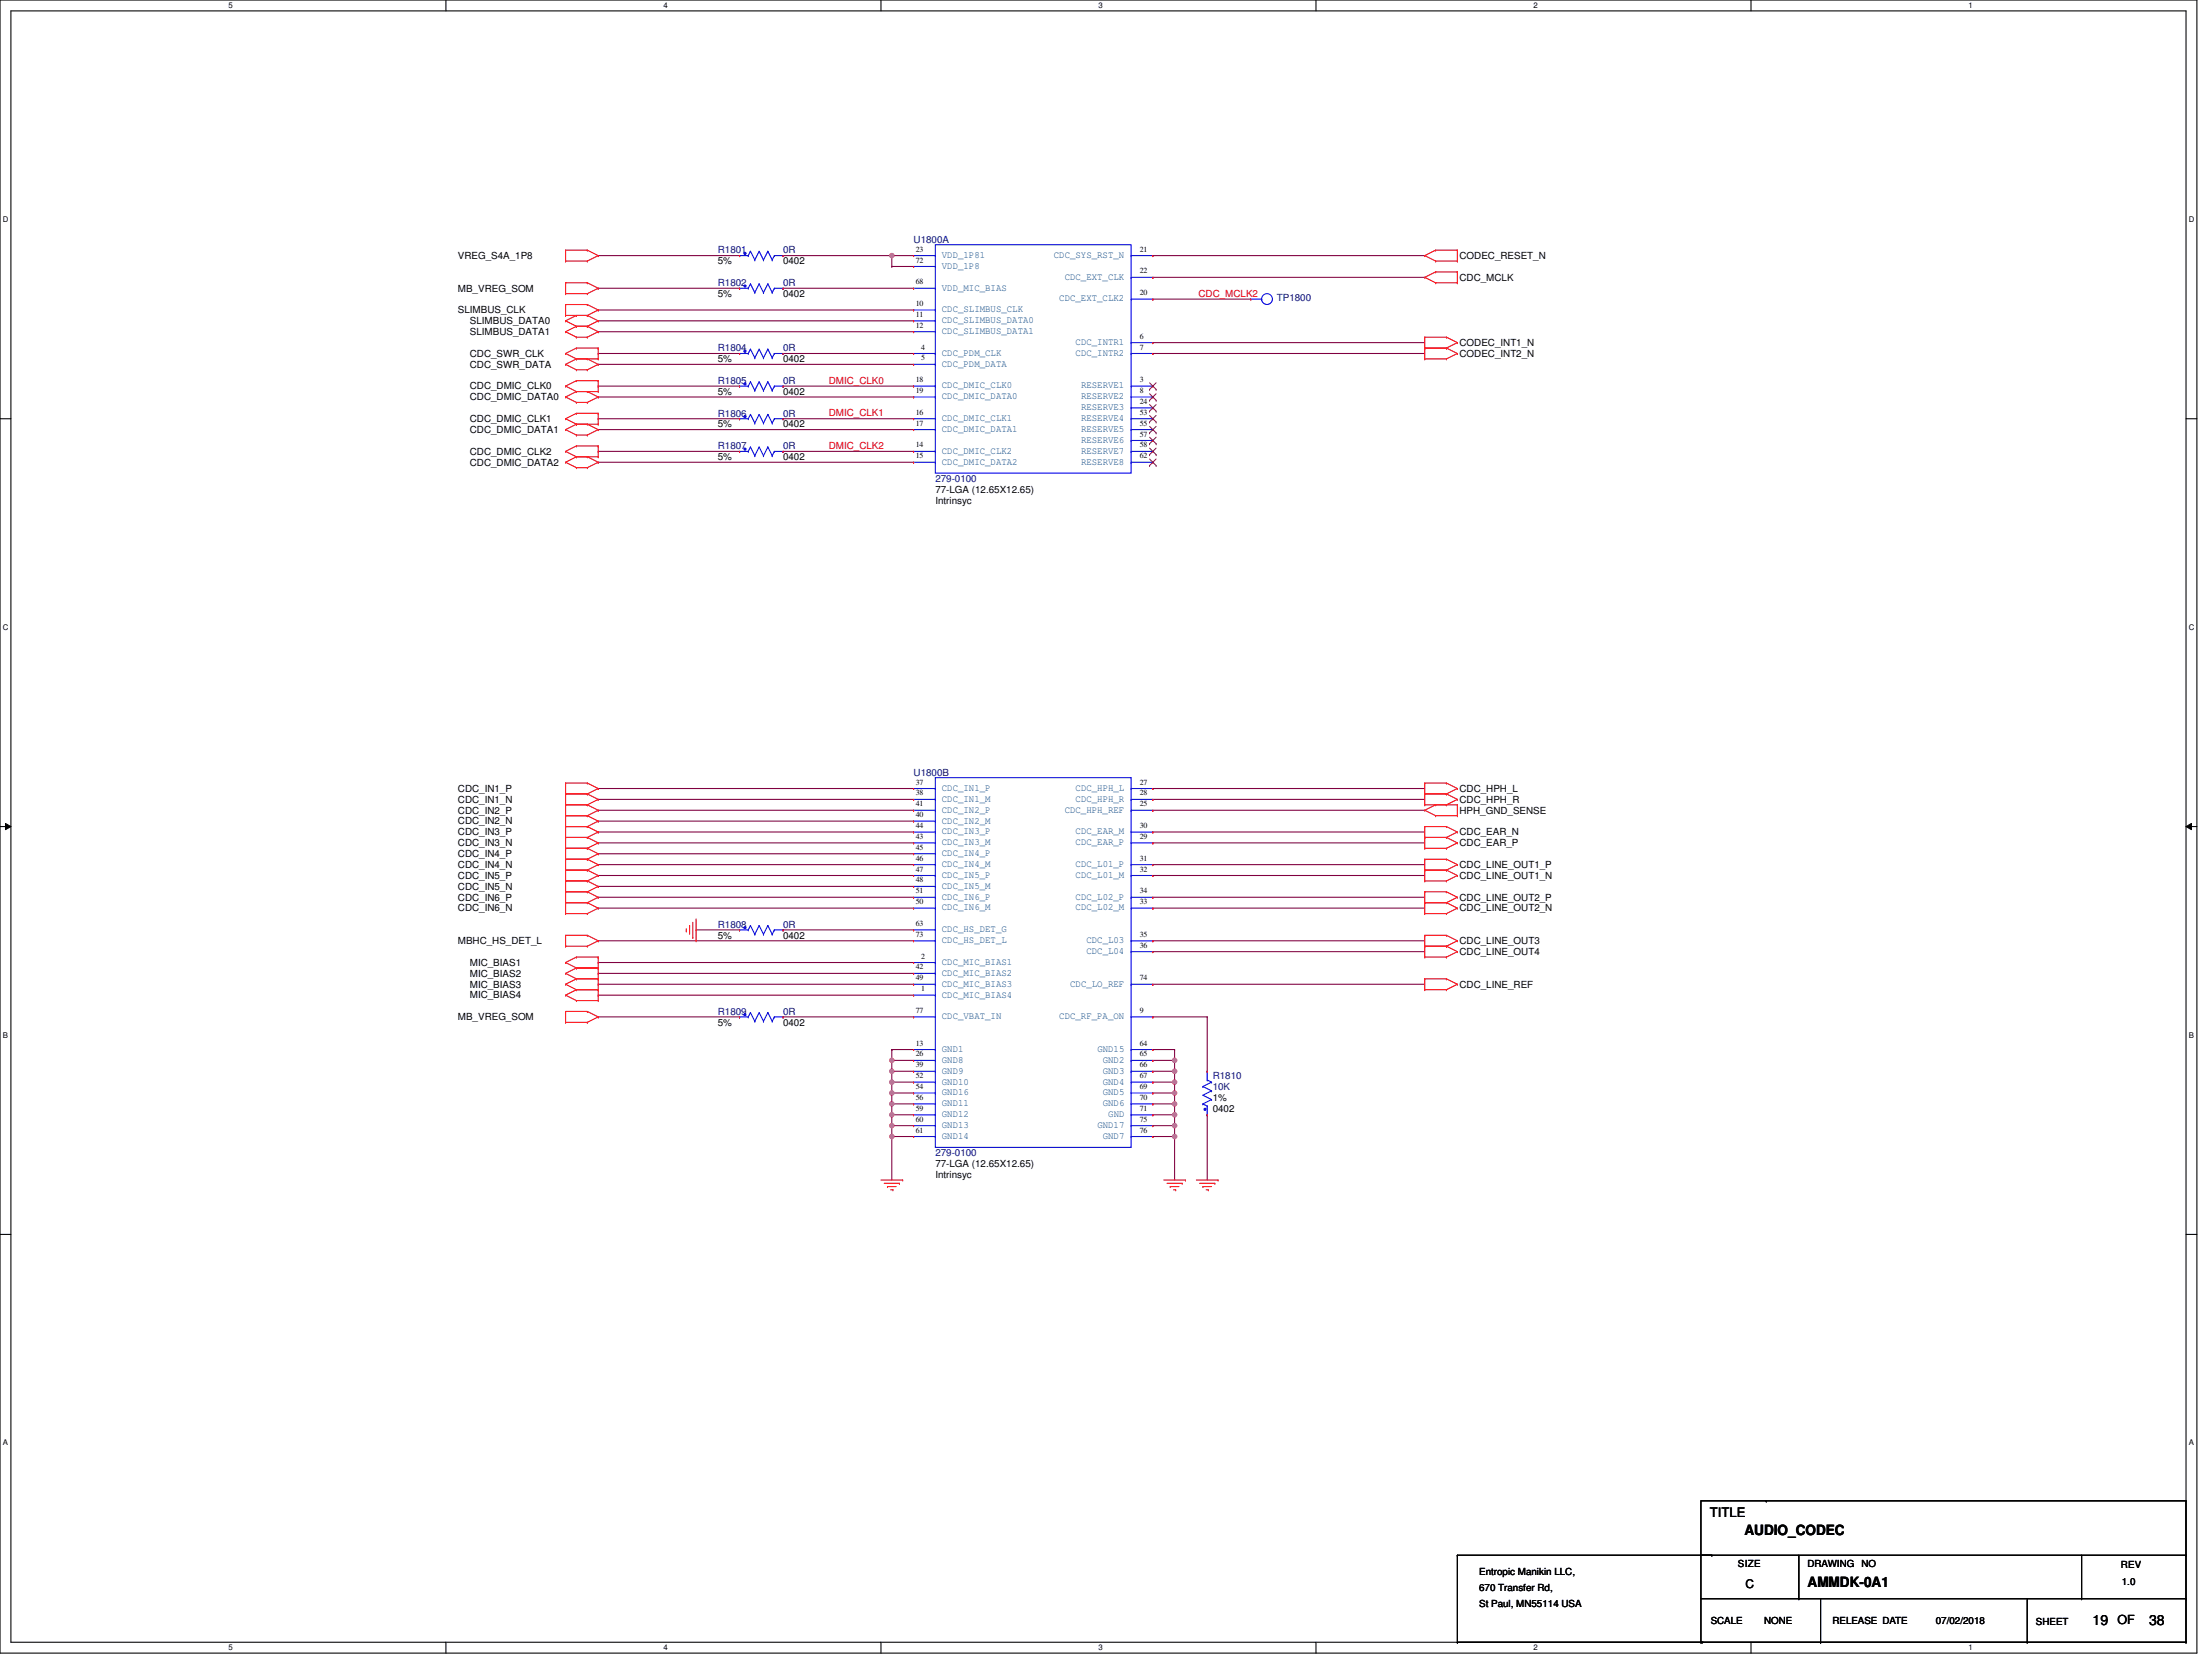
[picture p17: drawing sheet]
<svg xmlns="http://www.w3.org/2000/svg" width="610mm" height="457mm" viewBox="0 0 610 457" stroke-linecap="round" stroke-linejoin="round" font-family="sans-serif">
<defs><g id="words">
<g font-size="3.9">
<text x="480.8" y="423.1">AUDIO_CODEC</text>
<text x="498.1" y="437.2">AMMDK-0A1</text>
<text x="576.7" y="447.7">19</text>
<text x="592.3" y="447.7">38</text>
</g>
<text font-size="3.6" x="471.2" y="418.1">TITLE</text>
<text font-size="3.5" x="583.6" y="447.6">OF</text>
<text font-size="3.3" x="481.1" y="437.6">C</text>
<g font-size="2.7">
<text x="126.2" y="71.4">VREG_S4A_1P8</text>
<text x="402.2" y="71.4">CODEC_RESET_N</text>
<text x="197.8" y="72.9">5%</text>
<text x="215.8" y="72.9">0402</text>
<text x="402.2" y="77.4">CDC_MCLK</text>
<text x="126.2" y="80.3">MB_VREG_SOM</text>
<text x="197.8" y="81.9">5%</text>
<text x="215.8" y="81.9">0402</text>
<text x="126.2" y="86.3">SLIMBUS_CLK</text>
<text x="129.5" y="89.3">SLIMBUS_DATA0</text>
<text x="129.5" y="92.3">SLIMBUS_DATA1</text>
<text x="402.2" y="95.3">CODEC_INT1_N</text>
<text x="129.5" y="98.3">CDC_SWR_CLK</text>
<text x="129.5" y="101.3">CDC_SWR_DATA</text>
<text x="197.8" y="99.8">5%</text>
<text x="215.8" y="99.8">0402</text>
<text x="402.2" y="98.3">CODEC_INT2_N</text>
<text x="129.5" y="107.3">CDC_DMIC_CLK0</text>
<text x="129.5" y="110.3">CDC_DMIC_DATA0</text>
<text x="197.8" y="108.8">5%</text>
<text x="215.8" y="108.8">0402</text>
<text x="129.5" y="116.3">CDC_DMIC_CLK1</text>
<text x="129.5" y="119.3">CDC_DMIC_DATA1</text>
<text x="197.8" y="117.8">5%</text>
<text x="215.8" y="117.8">0402</text>
<text x="129.5" y="125.3">CDC_DMIC_CLK2</text>
<text x="129.5" y="128.3">CDC_DMIC_DATA2</text>
<text x="197.8" y="126.8">5%</text>
<text x="215.8" y="126.8">0402</text>
<text x="257.8" y="135.8">77-LGA (12.65X12.65)</text>
<text x="257.8" y="138.8">Intrinsyc</text>
<text x="126.2" y="218.2">CDC_IN1_P</text>
<text x="126.2" y="221.2">CDC_IN1_N</text>
<text x="402.2" y="218.2">CDC_HPH_L</text>
<text x="402.2" y="221.2">CDC_HPH_R</text>
<text x="126.2" y="224.2">CDC_IN2_P</text>
<text x="126.2" y="227.2">CDC_IN2_N</text>
<text x="402.2" y="224.2">HPH_GND_SENSE</text>
<text x="126.2" y="230.2">CDC_IN3_P</text>
<text x="126.2" y="233.2">CDC_IN3_N</text>
<text x="402.2" y="233.2">CDC_EAR_P</text>
<text x="402.2" y="230.2">CDC_EAR_N</text>
<text x="126.2" y="236.2">CDC_IN4_P</text>
<text x="126.2" y="239.2">CDC_IN4_N</text>
<text x="402.2" y="239.2">CDC_LINE_OUT1_P</text>
<text x="126.2" y="242.2">CDC_IN5_P</text>
<text x="126.2" y="245.2">CDC_IN5_N</text>
<text x="402.2" y="242.2">CDC_LINE_OUT1_N</text>
<text x="126.2" y="248.2">CDC_IN6_P</text>
<text x="126.2" y="251.2">CDC_IN6_N</text>
<text x="402.2" y="248.2">CDC_LINE_OUT2_P</text>
<text x="402.2" y="251.2">CDC_LINE_OUT2_N</text>
<text x="126.2" y="260.2">MBHC_HS_DET_L</text>
<text x="197.8" y="258.7">5%</text>
<text x="215.8" y="258.7">0402</text>
<text x="402.2" y="260.2">CDC_LINE_OUT3</text>
<text x="402.2" y="263.2">CDC_LINE_OUT4</text>
<text x="129.5" y="266.2">MIC_BIAS1</text>
<text x="129.5" y="269.2">MIC_BIAS2</text>
<text x="129.5" y="275.2">MIC_BIAS4</text>
<text x="129.5" y="272.2">MIC_BIAS3</text>
<text x="402.2" y="272.2">CDC_LINE_REF</text>
<text x="126.2" y="281.2">MB_VREG_SOM</text>
<text x="197.8" y="282.7">5%</text>
<text x="215.8" y="282.7">0402</text>
<text x="334.2" y="303.3">1%</text>
<text x="334.2" y="306.3">0402</text>
<text x="257.8" y="321.6">77-LGA (12.65X12.65)</text>
<text x="257.8" y="324.6">Intrinsyc</text>
<text x="479" y="431.9">SIZE</text>
<text x="498.1" y="431.9">DRAWING</text>
<text x="513" y="431.9">NO</text>
<text x="407.6" y="434">Entropic Manikin LLC,</text>
<text x="584.5" y="432.2">REV</text>
<text x="584.8" y="436.7">1.0</text>
<text x="407.6" y="438.5">670 Transfer Rd,</text>
<text x="407.6" y="443">St Paul, MN55114 USA</text>
<text x="471.5" y="447.5">SCALE</text>
<text x="486.2" y="447.5">NONE</text>
<text x="505" y="447.5">RELEASE DATE</text>
<text x="533.5" y="447.5">07/02/2018</text>
<text x="561.1" y="447.8">SHEET</text>
</g>
<g font-size="2.7" fill="#000080">
<text x="197.8" y="69.9">R1801</text>
<text x="215.8" y="69.9">0R</text>
<text x="251.8" y="66.9">U1800A</text>
<text x="197.8" y="78.8">R1802</text>
<text x="215.8" y="78.8">0R</text>
<text x="351.9" y="83">TP1800</text>
<text x="197.8" y="96.8">R1804</text>
<text x="215.8" y="96.8">0R</text>
<text x="197.8" y="105.8">R1805</text>
<text x="215.8" y="105.8">0R</text>
<text x="197.8" y="114.8">R1806</text>
<text x="215.8" y="114.8">0R</text>
<text x="197.8" y="123.8">R1807</text>
<text x="215.8" y="123.8">0R</text>
<text x="257.8" y="132.8">279-0100</text>
<text x="251.8" y="213.7">U1800B</text>
<text x="197.8" y="255.7">R1808</text>
<text x="215.8" y="255.7">0R</text>
<text x="197.8" y="279.7">R1809</text>
<text x="215.8" y="279.7">0R</text>
<text x="334.2" y="297.3">R1810</text>
<text x="334.2" y="300.3">10K</text>
<text x="257.8" y="318.6">279-0100</text>
</g>
<g font-size="2.7" fill="#004080">
<text x="259.6" y="71.1">VDD_1P81</text>
<text x="290.4" y="71.1">CDC_SYS_RST_N</text>
<text x="259.6" y="74.1">VDD_1P8</text>
<text x="293.4" y="77.1">CDC_EXT_CLK</text>
<text x="259.6" y="80.1">VDD_MIC_BIAS</text>
<text x="291.9" y="83.1">CDC_EXT_CLK2</text>
<text x="259.6" y="86.1">CDC_SLIMBUS_CLK</text>
<text x="259.6" y="89.1">CDC_SLIMBUS_DATA0</text>
<text x="259.6" y="92.1">CDC_SLIMBUS_DATA1</text>
<text x="296.4" y="95.1">CDC_INTR1</text>
<text x="259.6" y="98.1">CDC_PDM_CLK</text>
<text x="259.6" y="101.1">CDC_PDM_DATA</text>
<text x="296.4" y="98.1">CDC_INTR2</text>
<text x="259.6" y="107.1">CDC_DMIC_CLK0</text>
<text x="297.9" y="107.1">RESERVE1</text>
<text x="259.6" y="110.1">CDC_DMIC_DATA0</text>
<text x="297.9" y="110.1">RESERVE2</text>
<text x="297.9" y="113.1">RESERVE3</text>
<text x="259.6" y="116">CDC_DMIC_CLK1</text>
<text x="259.6" y="119.1">CDC_DMIC_DATA1</text>
<text x="297.9" y="116">RESERVE4</text>
<text x="297.9" y="119.1">RESERVE5</text>
<text x="259.6" y="125">CDC_DMIC_CLK2</text>
<text x="297.9" y="122">RESERVE6</text>
<text x="297.9" y="125">RESERVE7</text>
<text x="259.6" y="128">CDC_DMIC_DATA2</text>
<text x="297.9" y="128">RESERVE8</text>
<text x="259.6" y="220.9">CDC_IN1_M</text>
<text x="259.6" y="218">CDC_IN1_P</text>
<text x="296.4" y="218">CDC_HPH_L</text>
<text x="296.4" y="220.9">CDC_HPH_R</text>
<text x="259.6" y="226.9">CDC_IN2_M</text>
<text x="259.6" y="224">CDC_IN2_P</text>
<text x="293.4" y="224">CDC_HPH_REF</text>
<text x="259.6" y="232.9">CDC_IN3_M</text>
<text x="259.6" y="229.9">CDC_IN3_P</text>
<text x="296.4" y="229.9">CDC_EAR_M</text>
<text x="296.4" y="232.9">CDC_EAR_P</text>
<text x="259.6" y="238.9">CDC_IN4_M</text>
<text x="259.6" y="235.9">CDC_IN4_P</text>
<text x="296.4" y="238.9">CDC_L01_P</text>
<text x="259.6" y="244.9">CDC_IN5_M</text>
<text x="259.6" y="241.9">CDC_IN5_P</text>
<text x="296.4" y="241.9">CDC_L01_M</text>
<text x="259.6" y="250.9">CDC_IN6_M</text>
<text x="259.6" y="247.9">CDC_IN6_P</text>
<text x="296.4" y="247.9">CDC_L02_P</text>
<text x="296.4" y="250.9">CDC_L02_M</text>
<text x="259.6" y="256.9">CDC_HS_DET_G</text>
<text x="259.6" y="259.9">CDC_HS_DET_L</text>
<text x="299.4" y="259.9">CDC_L03</text>
<text x="299.4" y="262.9">CDC_L04</text>
<text x="259.6" y="265.9">CDC_MIC_BIAS1</text>
<text x="259.6" y="268.9">CDC_MIC_BIAS2</text>
<text x="259.6" y="271.9">CDC_MIC_BIAS3</text>
<text x="259.6" y="274.9">CDC_MIC_BIAS4</text>
<text x="294.9" y="271.9">CDC_LO_REF</text>
<text x="259.6" y="280.9">CDC_VBAT_IN</text>
<text x="291.9" y="280.9">CDC_RF_PA_ON</text>
<text x="259.6" y="289.9">GND1</text>
<text x="259.6" y="292.9">GND8</text>
<text x="302.4" y="289.9">GND15</text>
<text x="303.9" y="292.9">GND2</text>
<text x="259.6" y="295.9">GND9</text>
<text x="259.6" y="298.9">GND10</text>
<text x="303.9" y="295.9">GND3</text>
<text x="303.9" y="298.9">GND4</text>
<text x="259.6" y="304.9">GND11</text>
<text x="259.6" y="301.9">GND16</text>
<text x="303.9" y="301.9">GND5</text>
<text x="303.9" y="304.9">GND6</text>
<text x="259.6" y="307.9">GND12</text>
<text x="259.6" y="310.9">GND13</text>
<text x="302.4" y="310.9">GND17</text>
<text x="305.4" y="307.9">GND</text>
<text x="259.6" y="313.9">GND14</text>
<text x="303.9" y="313.9">GND7</text>
</g>
<g font-size="2.7" fill="#f00">
<text x="330.3" y="81.7">CDC_MCLK2</text>
<text x="228.4" y="105.7">DMIC_CLK0</text>
<text x="228.4" y="114.7">DMIC_CLK1</text>
<text x="228.4" y="123.7">DMIC_CLK2</text>
</g>
<g font-size="2.2">
<text x="62.9" y="2.3">5</text>
<text x="182.8" y="2.3">4</text>
<text x="302.7" y="2.3">3</text>
<text x="422.6" y="2.3">2</text>
<text x="542.5" y="2.3">1</text>
<text x=".8" y="61.1">D</text>
<text x="603.2" y="61.1">D</text>
<text x="252.4" y="69.4">23</text>
<text x="314.1" y="69.4">21</text>
<text x="252.4" y="72.3">72</text>
<text x="314.1" y="75.3">22</text>
<text x="252.4" y="78.3">68</text>
<text x="314.1" y="81.3">20</text>
<text x="252.4" y="84.3">10</text>
<text x="252.4" y="87.3">11</text>
<text x="252.4" y="90.3">12</text>
<text x="314.1" y="93.3">6</text>
<text x="253.9" y="96.3">4</text>
<text x="253.9" y="99.3">5</text>
<text x="314.1" y="96.3">7</text>
<text x="252.4" y="105.3">18</text>
<text x="314.1" y="105.3">3</text>
<text x="252.4" y="108.3">19</text>
<text x="314.1" y="108.3">8</text>
<text x="314.1" y="111.3">24</text>
<text x="252.4" y="114.3">16</text>
<text x="252.4" y="117.3">17</text>
<text x="314.1" y="114.3">53</text>
<text x="314.1" y="117.3">55</text>
<text x="252.4" y="123.3">14</text>
<text x="314.1" y="120.3">57</text>
<text x="314.1" y="123.3">58</text>
<text x="252.4" y="126.3">15</text>
<text x="314.1" y="126.3">62</text>
<text x=".8" y="173.5">C</text>
<text x="603.2" y="173.5">C</text>
<text x="252.4" y="219.2">38</text>
<text x="252.4" y="216.2">37</text>
<text x="314.1" y="216.2">27</text>
<text x="314.1" y="219.2">28</text>
<text x="252.4" y="225.2">40</text>
<text x="252.4" y="222.2">41</text>
<text x="314.1" y="222.2">25</text>
<text x="252.4" y="231.2">43</text>
<text x="252.4" y="228.2">44</text>
<text x="314.1" y="228.2">30</text>
<text x="314.1" y="231.2">29</text>
<text x="252.4" y="237.2">46</text>
<text x="252.4" y="234.2">45</text>
<text x="314.1" y="237.2">31</text>
<text x="252.4" y="243.2">48</text>
<text x="252.4" y="240.2">47</text>
<text x="314.1" y="240.2">32</text>
<text x="252.4" y="249.2">50</text>
<text x="252.4" y="246.2">51</text>
<text x="314.1" y="246.2">34</text>
<text x="314.1" y="249.2">33</text>
<text x="252.4" y="255.2">63</text>
<text x="252.4" y="258.2">73</text>
<text x="314.1" y="258.2">35</text>
<text x="314.1" y="261.2">36</text>
<text x="252.4" y="267.2">42</text>
<text x="253.9" y="264.2">2</text>
<text x="252.4" y="270.2">49</text>
<text x="253.9" y="273.2">1</text>
<text x="314.1" y="270.2">74</text>
<text x="252.4" y="279.2">77</text>
<text x="314.1" y="279.2">9</text>
<text x=".8" y="285.9">B</text>
<text x="603.2" y="285.9">B</text>
<text x="252.4" y="288.1">13</text>
<text x="252.4" y="291.1">26</text>
<text x="314.1" y="291.1">65</text>
<text x="314.1" y="288.1">64</text>
<text x="252.4" y="294.1">39</text>
<text x="252.4" y="297.1">52</text>
<text x="314.1" y="294.1">66</text>
<text x="314.1" y="297.1">67</text>
<text x="252.4" y="303.1">56</text>
<text x="252.4" y="300.1">54</text>
<text x="314.1" y="300.1">69</text>
<text x="314.1" y="303.1">70</text>
<text x="252.4" y="306.1">59</text>
<text x="252.4" y="309.1">60</text>
<text x="314.1" y="306.1">71</text>
<text x="314.1" y="309.1">75</text>
<text x="252.4" y="312.1">61</text>
<text x="314.1" y="312.1">76</text>
<text x=".8" y="398.3">A</text>
<text x="603.2" y="398.3">A</text>
<text x="62.9" y="454.8">5</text>
<text x="182.8" y="454.8">4</text>
<text x="302.7" y="454.8">3</text>
<text x="422.6" y="454.8">2</text>
<text x="542.5" y="454.8">1</text>
</g>
</g></defs>
<path d="M0 0h605.4v455.6h-605.4zM3 3h599.4v449.6h-599.4z" fill="none" stroke="#000" stroke-width=".3"/>
<g fill="#fff">
<path d="M62.9 .3h1.2v2.4h-1.2z"/>
<path d="M62.9 452.9h1.2v2.4h-1.2z"/>
</g>
<path d="M122.9 0v3M122.9 452.6v3" fill="none" stroke="#000" stroke-width=".3"/>
<g fill="#fff">
<path d="M182.8 .3h1.2v2.4h-1.2z"/>
<path d="M182.8 452.9h1.2v2.4h-1.2z"/>
</g>
<path d="M242.8 0v3M242.8 452.6v3" fill="none" stroke="#000" stroke-width=".3"/>
<g fill="#fff">
<path d="M302.7 .3h1.2v2.4h-1.2z"/>
<path d="M302.7 452.9h1.2v2.4h-1.2z"/>
</g>
<path d="M362.7 0v3M362.7 452.6v3" fill="none" stroke="#000" stroke-width=".3"/>
<g fill="#fff">
<path d="M422.6 .3h1.2v2.4h-1.2z"/>
<path d="M422.6 452.9h1.2v2.4h-1.2z"/>
</g>
<path d="M482.6 0v3M482.6 452.6v3" fill="none" stroke="#000" stroke-width=".3"/>
<g fill="#fff">
<path d="M542.5 .3h1.2v2.4h-1.2z"/>
<path d="M542.5 452.9h1.2v2.4h-1.2z"/>
<path d="M.8 59.2h1.5v2.4h-1.5z"/>
<path d="M603.2 59.2h1.5v2.4h-1.5z"/>
<path d="M.8 171.6h1.5v2.4h-1.5z"/>
<path d="M603.2 171.6h1.5v2.4h-1.5z"/>
</g>
<path d="M0 115.4h3M602.4 115.4h3" fill="none" stroke="#000" stroke-width=".3"/>
<g fill="#fff">
<path d="M.8 284h1.4v2.4h-1.4z"/>
<path d="M603.2 284h1.4v2.4h-1.4z"/>
</g>
<path d="M0 227.8h3M602.4 227.8h3" fill="none" stroke="#000" stroke-width=".3"/>
<path d="M1.5 226.9l1.5 .9-1.5 .9zM602.4 227.8l1.5-.9v1.8z" fill="#000"/>
<path d="M1.5 226.9l1.5 .9-1.5 .9zM602.4 227.8l1.5-.9v1.8z" fill="none" stroke="#000" stroke-width=".28"/>
<g fill="#fff">
<path d="M.8 396.4h1.4v2.4h-1.4z"/>
<path d="M603.2 396.4h1.4v2.4h-1.4z"/>
</g>
<path d="M0 340.2h3M602.4 340.2h3" fill="none" stroke="#000" stroke-width=".3"/>
<path d="M245.8 313.2h.1M245.8 313.2v12" fill="none" stroke="#800040" stroke-width=".3"/>
<circle cx="245.8" cy="313.2" r=".59" fill="#f0f"/>
<circle cx="245.8" cy="313.2" r=".59" fill="none" stroke="#f0f" stroke-width=".3"/>
<path d="M323.7 313.2h.1M323.7 313.2v12" fill="none" stroke="#800040" stroke-width=".3"/>
<circle cx="323.7" cy="313.2" r=".59" fill="#f0f"/>
<circle cx="323.7" cy="313.2" r=".59" fill="none" stroke="#f0f" stroke-width=".3"/>
<g fill="none" stroke="#800040" stroke-width=".3">
<path d="M164.9 70.4h.1M164.9 70.4h38.9M317.7 70.4h.1M317.7 76.4h.1M317.7 70.4h74.9M317.7 76.4h74.9M164.9 85.4h.1M164.9 88.4h.1M164.9 91.4h.1M164.9 97.4h.1M164.9 85.4h86.9M164.9 88.4h86.9"/>
<path d="M164.9 91.4h86.9M164.9 97.4h38.9M215.8 97.4h.1M215.8 97.4h36M317.7 94.4h.1M317.7 97.4h.1M317.7 97.4h74.9M317.7 94.4h74.9M164.9 106.4h.1M164.9 115.4h.1M164.9 118.4h.1M164.9 109.4h.1"/>
<path d="M164.9 100.4h.1M164.9 106.4h38.9M164.9 115.4h38.9M164.9 118.4h86.9M164.9 109.4h86.9M164.9 100.4h86.9M215.8 106.4h.1M215.8 115.4h.1M215.8 106.4h36M215.8 115.4h36M164.9 124.4h.1M164.9 127.4h.1"/>
<path d="M164.9 124.4h38.9M164.9 127.4h86.9M215.8 124.4h.1M215.8 124.4h36M164.9 217.3h.1M164.9 217.3h86.9M164.9 220.3h.1M164.9 220.3h86.9M164.9 241.3h.1M164.9 244.3h.1M164.9 247.3h.1M164.9 250.3h.1"/>
<path d="M164.9 259.3h.1M164.9 241.3h86.9M164.9 244.3h86.9M164.9 247.3h86.9M164.9 250.3h86.9M164.9 259.3h86.9M191.8 256.3h.1M191.8 256.3h12M164.9 265.3h.1M164.9 274.3h.1M164.9 271.3h.1M164.9 265.3h86.9"/>
<path d="M164.9 274.3h86.9M164.9 271.3h86.9M164.9 280.2h.1M164.9 280.2h38.9M215.8 280.2h.1M215.8 280.2h36M245.8 313.2h.1M245.8 310.2h.1M245.8 307.2h.1M245.8 313.2h6M245.8 310.2h6M245.8 307.2h6"/>
<path d="M332.7 307.2h.1M332.7 307.2v18"/>
</g>
<circle cx="245.8" cy="307.2" r=".59" fill="#f0f"/>
<circle cx="245.8" cy="307.2" r=".59" fill="none" stroke="#f0f" stroke-width=".3"/>
<path d="M245.8 304.2h.1M245.8 304.2h6" fill="none" stroke="#800040" stroke-width=".3"/>
<circle cx="245.8" cy="304.2" r=".59" fill="#f0f"/>
<circle cx="245.8" cy="304.2" r=".59" fill="none" stroke="#f0f" stroke-width=".3"/>
<path d="M245.8 298.2h.1M245.8 295.2h.1M245.8 298.2h6M245.8 295.2h6M245.8 301.2h.1M245.8 301.2h6" fill="none" stroke="#800040" stroke-width=".3"/>
<circle cx="245.8" cy="295.2" r=".59" fill="#f0f"/>
<circle cx="245.8" cy="295.2" r=".59" fill="none" stroke="#f0f" stroke-width=".3"/>
<g fill="none" stroke="#800040" stroke-width=".3">
<path d="M245.8 292.2h.1M245.8 292.2h6M317.7 298.2h.1M317.7 295.2h.1M317.7 292.2h.1M317.7 292.2h6M317.7 298.2h6M317.7 295.2h6M317.7 313.2h.1M317.7 310.2h.1M317.7 307.2h.1M317.7 304.2h.1"/>
<path d="M317.7 301.2h.1M317.7 313.2h6M317.7 310.2h6M317.7 307.2h6M317.7 304.2h6M317.7 301.2h6"/>
</g>
<circle cx="323.7" cy="292.2" r=".59" fill="#f0f"/>
<circle cx="323.7" cy="292.2" r=".59" fill="none" stroke="#f0f" stroke-width=".3"/>
<g fill="none" stroke="#800040" stroke-width=".3">
<path d="M164.9 79.4h.1M164.9 79.4h38.9M215.8 79.4h.1M215.8 70.4h.1M215.8 79.4h36M215.8 70.4h30M245.8 70.4h.1M245.8 73.4h.1M245.8 70.4v3M245.8 73.4h6M317.7 82.4h.1M317.7 82.4h27"/>
<path d="M317.7 217.3h.1M317.7 217.3h74.9M164.9 238.3h.1M164.9 235.3h.1M164.9 232.3h.1M164.9 229.3h.1M164.9 223.3h.1M164.9 226.3h.1M164.9 223.3h86.9M164.9 229.3h86.9M164.9 232.3h86.9M164.9 238.3h86.9"/>
<path d="M164.9 235.3h86.9M164.9 226.3h86.9M317.7 220.3h.1M317.7 223.3h.1M317.7 229.3h.1M317.7 232.3h.1M317.7 238.3h.1M317.7 220.3h74.9M317.7 223.3h74.9M317.7 229.3h74.9M317.7 232.3h74.9M317.7 238.3h74.9"/>
<path d="M215.8 256.3h.1M215.8 256.3h36M317.7 241.3h.1M317.7 247.3h.1M317.7 250.3h.1M317.7 259.3h.1M317.7 241.3h74.9M317.7 247.3h74.9M317.7 250.3h74.9M317.7 259.3h74.9M164.9 268.3h.1M164.9 268.3h86.9"/>
<path d="M317.7 262.3h.1M317.7 271.3h.1M317.7 262.3h74.9M317.7 271.3h74.9M317.7 280.2h.1M317.7 280.2h15M332.7 280.2h.1M332.7 280.2v15"/>
</g>
<circle cx="245.8" cy="70.4" r=".59" fill="#f0f"/>
<circle cx="245.8" cy="70.4" r=".59" fill="none" stroke="#f0f" stroke-width=".3"/>
<path d="M245.8 70.4h.1M245.8 70.4h6M245.8 289.2h.1M245.8 289.2h6M245.8 289.2v3" fill="none" stroke="#800040" stroke-width=".3"/>
<circle cx="245.8" cy="292.2" r=".59" fill="#f0f"/>
<circle cx="245.8" cy="292.2" r=".59" fill="none" stroke="#f0f" stroke-width=".3"/>
<path d="M245.8 292.2h.1M245.8 295.2h.1M245.8 298.2h.1M245.8 292.2v9" fill="none" stroke="#800040" stroke-width=".3"/>
<circle cx="245.8" cy="301.2" r=".59" fill="#f0f"/>
<circle cx="245.8" cy="301.2" r=".59" fill="none" stroke="#f0f" stroke-width=".3"/>
<circle cx="245.8" cy="298.2" r=".59" fill="#f0f"/>
<circle cx="245.8" cy="298.2" r=".59" fill="none" stroke="#f0f" stroke-width=".3"/>
<path d="M245.8 301.2h.1M245.8 304.2h.1M245.8 307.2h.1M245.8 310.2h.1M245.8 301.2v12" fill="none" stroke="#800040" stroke-width=".3"/>
<circle cx="245.8" cy="310.2" r=".59" fill="#f0f"/>
<circle cx="245.8" cy="310.2" r=".59" fill="none" stroke="#f0f" stroke-width=".3"/>
<path d="M317.7 289.2h.1M317.7 289.2h6M323.7 289.2h.1M323.7 292.2h.1M323.7 295.2h.1M323.7 289.2v9" fill="none" stroke="#800040" stroke-width=".3"/>
<circle cx="323.7" cy="298.2" r=".59" fill="#f0f"/>
<circle cx="323.7" cy="298.2" r=".59" fill="none" stroke="#f0f" stroke-width=".3"/>
<circle cx="323.7" cy="295.2" r=".59" fill="#f0f"/>
<circle cx="323.7" cy="295.2" r=".59" fill="none" stroke="#f0f" stroke-width=".3"/>
<path d="M323.7 298.2h.1M323.7 298.2v3" fill="none" stroke="#800040" stroke-width=".3"/>
<circle cx="323.7" cy="301.2" r=".59" fill="#f0f"/>
<circle cx="323.7" cy="301.2" r=".59" fill="none" stroke="#f0f" stroke-width=".3"/>
<path d="M323.7 301.2h.1M323.7 304.2h.1M323.7 301.2v6" fill="none" stroke="#800040" stroke-width=".3"/>
<circle cx="323.7" cy="307.2" r=".59" fill="#f0f"/>
<circle cx="323.7" cy="307.2" r=".59" fill="none" stroke="#f0f" stroke-width=".3"/>
<circle cx="323.7" cy="304.2" r=".59" fill="#f0f"/>
<circle cx="323.7" cy="304.2" r=".59" fill="none" stroke="#f0f" stroke-width=".3"/>
<path d="M323.7 307.2h.1M323.7 310.2h.1M323.7 307.2v6" fill="none" stroke="#800040" stroke-width=".3"/>
<circle cx="323.7" cy="310.2" r=".59" fill="#f0f"/>
<circle cx="323.7" cy="310.2" r=".59" fill="none" stroke="#f0f" stroke-width=".3"/>
<g fill="none" stroke="#f00" stroke-width=".3">
<path d="M155.9 71.9h.1M155.9 68.9h.1M155.9 77.9h.1M155.9 68.9v3M155.9 77.9v3M155.9 68.9h6M155.9 71.9h6M155.9 77.9h6M161.9 68.9h.1M161.9 71.9h.1M161.9 77.9h.1M161.9 68.9l3 1.5"/>
<path d="M161.9 77.9l3 1.5M164.9 70.4h.1M164.9 79.4h.1M164.9 70.4l-3 1.5M164.9 79.4l-3 1.5M392.6 70.4h.1M392.6 76.4h.1M392.6 70.4l3 1.5M392.6 76.4l3 1.5M395.6 68.9h.1M395.6 71.9h.1M395.6 74.9h.1"/>
<path d="M395.6 77.9h.1M395.6 68.9h6M395.6 71.9h6M395.6 68.9l-3 1.5M395.6 74.9l-3 1.5M395.6 74.9h6M395.6 77.9h6M401.6 68.9h.1M401.6 71.9h.1M401.6 74.9h.1M401.6 77.9h.1M401.6 68.9v3"/>
<path d="M401.6 74.9v3M155.9 86.9h.1M155.9 83.9h.1M155.9 91.4h.1M155.9 88.4h.1M155.9 97.4h.1M155.9 80.9h.1M155.9 83.9h6M155.9 86.9h6M155.9 83.9v3M155.9 91.4l3 1.5M155.9 88.4l3 1.5"/>
<path d="M155.9 97.4l3 1.5M155.9 80.9h6M158.9 89.9h.1M158.9 92.9h.1M158.9 86.9h.1M158.9 95.9h.1M158.9 98.9h.1M158.9 89.9l-3 1.5M158.9 89.9h3M158.9 92.9h3M158.9 86.9l-3 1.5M158.9 95.9l-3 1.5"/>
<path d="M158.9 95.9h6M158.9 98.9h6M158.9 98.9l-3 1.5M161.9 83.9h.1M161.9 86.9h.1M161.9 89.9h.1M161.9 92.9h.1M161.9 98.9h.1M161.9 80.9h.1M161.9 83.9l3 1.5M161.9 89.9l3 1.5M161.9 86.9l3 1.5"/>
<path d="M161.9 98.9l3 1.5M164.9 85.4h.1M164.9 91.4h.1M164.9 88.4h.1M164.9 95.9h.1M164.9 98.9h.1M164.9 85.4l-3 1.5M164.9 91.4l-3 1.5M164.9 88.4l-3 1.5M164.9 95.9v3M392.6 95.9h.1M392.6 92.9h.1"/>
<path d="M392.6 98.9h.1M392.6 92.9h6M392.6 95.9h6M392.6 98.9h6M392.6 92.9v6M398.6 92.9h.1M398.6 95.9h.1M398.6 98.9h.1M398.6 92.9l3 1.5M398.6 95.9l3 1.5M401.6 94.4h.1M401.6 97.4h.1"/>
<path d="M401.6 94.4l-3 1.5M401.6 97.4l-3 1.5M155.9 106.4h.1M155.9 109.4h.1M155.9 115.4h.1M155.9 118.4h.1M155.9 100.4h.1M155.9 106.4l3 1.5M155.9 109.4l3 1.5M155.9 115.4l3 1.5M155.9 118.4l3 1.5M155.9 100.4l3 1.5"/>
<path d="M158.9 104.9h.1M158.9 107.9h.1M158.9 110.9h.1M158.9 113.9h.1M158.9 116.9h.1M158.9 119.9h.1M158.9 101.9h.1M158.9 104.9l-3 1.5M158.9 104.9h6M158.9 107.9h6M158.9 107.9l-3 1.5M158.9 110.9h3"/>
<path d="M158.9 113.9l-3 1.5M158.9 113.9h6M158.9 116.9h6M158.9 116.9l-3 1.5M158.9 119.9h3M158.9 101.9h3M161.9 107.9h.1M161.9 110.9h.1M161.9 116.9h.1M161.9 119.9h.1M161.9 101.9h.1M161.9 107.9l3 1.5"/>
<path d="M161.9 116.9l3 1.5M164.9 104.9h.1M164.9 107.9h.1M164.9 109.4h.1M164.9 113.9h.1M164.9 116.9h.1M164.9 118.4h.1M164.9 100.4h.1M164.9 104.9v3M164.9 113.9v3M164.9 109.4l-3 1.5M164.9 118.4l-3 1.5"/>
<path d="M164.9 100.4l-3 1.5M155.9 124.4h.1M155.9 127.4h.1M155.9 124.4l3 1.5M155.9 127.4l3 1.5M158.9 122.9h.1M158.9 125.9h.1M158.9 128.9h.1M158.9 122.9l-3 1.5M158.9 122.9h6M158.9 125.9h6M158.9 125.9l-3 1.5"/>
<path d="M158.9 128.9h3M161.9 125.9h.1M161.9 128.9h.1M161.9 125.9l3 1.5M164.9 122.9h.1M164.9 125.9h.1M164.9 127.4h.1M164.9 122.9v3M164.9 127.4l-3 1.5M155.9 218.8h.1M155.9 215.8h.1M155.9 215.8v36"/>
<path d="M155.9 215.8h6M155.9 218.8h6M161.9 215.8h.1M161.9 218.8h.1M161.9 215.8l3 1.5M161.9 218.8l3 1.5M164.9 217.3h.1M164.9 217.3l-3 1.5M392.6 218.8h.1M392.6 215.8h.1M392.6 215.8v6M392.6 215.8h6"/>
<path d="M392.6 218.8h6M398.6 215.8h.1M398.6 218.8h.1M398.6 215.8l3 1.5M398.6 218.8l3 1.5M401.6 217.3h.1M401.6 217.3l-3 1.5M155.9 221.8h.1M155.9 224.8h.1M155.9 230.8h.1M155.9 227.8h.1M155.9 233.8h.1"/>
<path d="M155.9 236.8h.1M155.9 239.8h.1M155.9 221.8h6M155.9 224.8h6M155.9 227.8h6M155.9 230.8h6M155.9 233.8h6M155.9 236.8h6M155.9 239.8h6M161.9 221.8h.1M161.9 224.8h.1M161.9 227.8h.1"/>
<path d="M161.9 230.8h.1M161.9 233.8h.1M161.9 236.8h.1M161.9 239.8h.1M161.9 221.8l3 1.5M161.9 227.8l3 1.5M161.9 230.8l3 1.5M161.9 233.8l3 1.5M161.9 236.8l3 1.5M161.9 239.8l3 1.5M161.9 224.8l3 1.5M164.9 220.3h.1"/>
<path d="M164.9 223.3h.1M164.9 229.3h.1M164.9 232.3h.1M164.9 235.3h.1M164.9 238.3h.1M164.9 226.3h.1M164.9 220.3l-3 1.5M164.9 223.3l-3 1.5M164.9 229.3l-3 1.5M164.9 232.3l-3 1.5M164.9 235.3l-3 1.5M164.9 238.3l-3 1.5"/>
<path d="M164.9 226.3l-3 1.5M392.6 221.8h.1M392.6 223.3h.1M392.6 233.8h.1M392.6 230.8h.1M392.6 227.8h.1M392.6 239.8h.1M392.6 236.8h.1M392.6 227.8v6M392.6 236.8v6M392.6 221.8h9M392.6 227.8h6"/>
<path d="M392.6 230.8h6M392.6 233.8h6M392.6 236.8h6M392.6 239.8h6M392.6 223.3l3 1.5M395.6 221.8h.1M395.6 224.8h.1M395.6 224.8h6M395.6 221.8l-3 1.5M398.6 221.8h.1M398.6 230.8h.1M398.6 233.8h.1"/>
<path d="M398.6 227.8h.1M398.6 236.8h.1M398.6 239.8h.1M398.6 230.8l3 1.5M398.6 227.8l3 1.5M398.6 236.8l3 1.5M398.6 239.8l3 1.5M401.6 220.3h.1M401.6 221.8h.1M401.6 224.8h.1M401.6 232.3h.1M401.6 229.3h.1"/>
<path d="M401.6 238.3h.1M401.6 221.8v3M401.6 220.3l-3 1.5M401.6 232.3l-3 1.5M401.6 229.3l-3 1.5M401.6 238.3l-3 1.5M155.9 242.8h.1M155.9 245.8h.1M155.9 248.8h.1M155.9 251.8h.1M155.9 257.8h.1M155.9 257.8v3"/>
<path d="M155.9 242.8h6M155.9 245.8h6M155.9 248.8h6M155.9 251.8h6M155.9 257.8h6M161.9 242.8h.1M161.9 245.8h.1M161.9 248.8h.1M161.9 251.8h.1M161.9 257.8h.1M161.9 242.8l3 1.5M161.9 245.8l3 1.5"/>
<path d="M161.9 248.8l3 1.5M161.9 257.8l3 1.5M164.9 241.3h.1M164.9 244.3h.1M164.9 247.3h.1M164.9 250.3h.1M164.9 259.3h.1M164.9 241.3l-3 1.5M164.9 244.3l-3 1.5M164.9 247.3l-3 1.5M164.9 250.3l-3 1.5M164.9 259.3l-3 1.5"/>
<path d="M189.1 256.6h.1M189.1 256v.6M190 255.1h.1M190 255.1v2.4M190.9 258.4h.1M190.9 254.2v4.2M191.8 259.3h.1M191.8 253.3v6M392.6 248.8h.1M392.6 245.8h.1M392.6 242.8h.1M392.6 251.8h.1"/>
<path d="M392.6 257.8h.1M392.6 245.8v6M392.6 257.8v6M392.6 242.8h6M392.6 245.8h6M392.6 248.8h6M392.6 251.8h6M392.6 257.8h6M398.6 245.8h.1M398.6 248.8h.1M398.6 242.8h.1M398.6 251.8h.1"/>
<path d="M398.6 257.8h.1M398.6 245.8l3 1.5M398.6 248.8l3 1.5M398.6 257.8l3 1.5M401.6 247.3h.1M401.6 241.3h.1M401.6 250.3h.1M401.6 259.3h.1M401.6 247.3l-3 1.5M401.6 241.3l-3 1.5M401.6 250.3l-3 1.5M401.6 259.3l-3 1.5"/>
<path d="M155.9 260.8h.1M155.9 265.3h.1M155.9 274.3h.1M155.9 271.3h.1M155.9 268.3h.1M155.9 278.7h.1M155.9 278.7v3M155.9 260.8h6M155.9 265.3l3 1.5M155.9 274.3l3 1.4M155.9 271.3l3 1.5M155.9 268.3l3 1.5"/>
<path d="M155.9 278.7h6M158.9 263.8h.1M158.9 266.8h.1M158.9 272.8h.1M158.9 275.7h.1M158.9 269.8h.1M158.9 263.8l-3 1.5M158.9 263.8h6M158.9 266.8h6M158.9 272.8l-3 1.5M158.9 272.8h6M158.9 275.7h6"/>
<path d="M158.9 269.8l-3 1.5M158.9 269.8h6M158.9 266.8l-3 1.5M161.9 260.8h.1M161.9 278.7h.1M161.9 278.7l3 1.5M164.9 263.8h.1M164.9 266.8h.1M164.9 272.8h.1M164.9 275.7h.1M164.9 269.8h.1M164.9 263.8v11.9"/>
<path d="M392.6 260.8h.1M392.6 263.8h.1M392.6 272.8h.1M392.6 269.8h.1M392.6 269.8v3M392.6 260.8h6M392.6 263.8h6M392.6 272.8h6M392.6 269.8h6M398.6 260.8h.1M398.6 263.8h.1M398.6 269.8h.1"/>
<path d="M398.6 272.8h.1M398.6 260.8l3 1.5M398.6 269.8l3 1.5M401.6 262.3h.1M401.6 271.3h.1M401.6 262.3l-3 1.5M401.6 271.3l-3 1.5M155.9 281.7h.1M155.9 281.7h6M161.9 281.7h.1M164.9 280.2h.1M164.9 280.2l-3 1.5"/>
<path d="M242.8 325.2h6M243.7 326.1h4.2M244.6 327h.1M244.6 327h2.4M245.5 327.9h.6M246.1 327.9h.1M247.9 326.1h.1M248.8 325.2h.1M320.7 325.2h6M321.6 326.1h4.2M322.5 327h.1M322.5 327h2.4"/>
<path d="M323.4 327.9h.6M324 327.9h.1M325.8 326.1h.1M326.7 325.2h.1M329.7 325.2h6M330.6 326.1h4.2M331.5 327h.1M331.5 327h2.4M332.4 327.9h.6M333 327.9h.1M334.8 326.1h.1M335.7 325.2h.1"/>
</g>
<g fill="none" stroke="#000" stroke-width=".3">
<path d="M486.7 413.6h.1M401.6 428.6h.1M401.6 428.6h200.8M401.6 428.6v24M471.8 428.6h.1M495.7 428.6v12M573.7 428.6v12M602.4 428.6h.1M401.6 452.6h.1M401.6 452.6h200.8M468.8 452.6h.1M468.8 452.6v-39h133.6v39"/>
<path d="M468.8 440.6h133.6M469.1 452.6h.1M495.7 440.6h.1M501.7 452.6h.1M501.7 440.6v12M558.7 452.6h.1M558.7 440.6v12M573.7 440.6h.1M602.4 440.6h.1M602.4 452.6h.1"/>
</g>
<g fill="none" stroke="#00f" stroke-width=".3">
<path d="M203.8 106.4h.1M203.8 106.4h2.4M206.2 106.4h.1M206.8 105.2h.1M206.8 105.2l1.2 2.4M206.8 105.2l-.6 1.2M208 107.6h.1M208 107.6l1.2-2.4 1.2 2.4M210.4 107.6h.1M211.6 105.2h.1M211.6 105.2l1.2 2.4M211.6 105.2l-1.2 2.4"/>
<path d="M212.8 107.6h.1M213.4 106.4h.1M213.4 106.4h2.4M213.4 106.4l-.6 1.2M215.8 106.4h.1"/>
</g>
<circle cx="205.3" cy="105.8" r=".29" fill="#00f"/>
<g fill="none" stroke="#00f" stroke-width=".3">
<path d="M203.8 97.4h.1M203.8 97.4h2.4M206.2 97.4h.1M206.8 96.2h.1M206.8 96.2l1.2 2.4M206.8 96.2l-.6 1.2M208 98.6h.1M208 98.6l1.2-2.4 1.2 2.4M210.4 98.6h.1M211.6 96.2h.1M211.6 96.2l1.2 2.4M211.6 96.2l-1.2 2.4"/>
<path d="M212.8 98.6h.1M213.4 97.4h.1M213.4 97.4h2.4M213.4 97.4l-.6 1.2M215.8 97.4h.1"/>
<circle cx="205.3" cy="105.8" r=".29"/>
</g>
<path d="M203.8 106.4h.1M215.8 106.4h.1" fill="none" stroke="#f00" stroke-width=".3"/>
<circle cx="205.3" cy="96.8" r=".29" fill="#00f"/>
<g fill="none" stroke="#00f" stroke-width=".3">
<path d="M206.8 279h.1M206.8 279l1.2 2.4M206.8 279l-.6 1.2M211.6 279h.1M211.6 279l1.2 2.4M211.6 279l-1.2 2.4M203.8 280.2h.1M203.8 280.2h2.4M206.2 280.2h.1M208 281.4h.1M208 281.4l1.2-2.4 1.2 2.4M210.4 281.4h.1"/>
<path d="M212.8 281.4h.1M213.4 280.2h.1M213.4 280.2h2.4M213.4 280.2l-.6 1.2M215.8 280.2h.1"/>
<circle cx="205.3" cy="96.8" r=".29"/>
</g>
<path d="M203.8 97.4h.1M215.8 97.4h.1" fill="none" stroke="#f00" stroke-width=".3"/>
<circle cx="205.3" cy="279.6" r=".29" fill="#00f"/>
<g fill="none" stroke="#00f" stroke-width=".3">
<path d="M203.8 256.3h.1M203.8 256.3h2.4M206.2 256.3h.1M206.8 255.1h.1M206.8 255.1l1.2 2.4M206.8 255.1l-.6 1.2M208 257.5h.1M208 257.5l1.2-2.4 1.2 2.4M210.4 257.5h.1M211.6 255.1h.1M211.6 255.1l1.2 2.4M211.6 255.1l-1.2 2.4"/>
<path d="M212.8 257.5h.1M213.4 256.3h.1M213.4 256.3h2.4M213.4 256.3l-.6 1.2M215.8 256.3h.1"/>
<circle cx="205.3" cy="279.6" r=".29"/>
</g>
<path d="M203.8 280.2h.1M215.8 280.2h.1" fill="none" stroke="#f00" stroke-width=".3"/>
<circle cx="205.3" cy="255.7" r=".29" fill="#00f"/>
<g fill="none" stroke="#00f" stroke-width=".3">
<path d="M203.8 70.4h.1M203.8 70.4h2.4M206.2 70.4h.1M206.8 69.2h.1M206.8 69.2l1.2 2.4M206.8 69.2l-.6 1.2M208 71.6h.1M208 71.6l1.2-2.4 1.2 2.4M210.4 71.6h.1M211.6 69.2h.1M211.6 69.2l1.2 2.4M211.6 69.2l-1.2 2.4"/>
<path d="M212.8 71.6h.1M213.4 70.4h.1M213.4 70.4h2.4M213.4 70.4l-.6 1.2M215.8 70.4h.1"/>
<circle cx="205.3" cy="255.7" r=".29"/>
</g>
<path d="M203.8 256.3h.1M215.8 256.3h.1" fill="none" stroke="#f00" stroke-width=".3"/>
<circle cx="205.3" cy="69.8" r=".29" fill="#00f"/>
<g fill="none" stroke="#00f" stroke-width=".3">
<path d="M203.8 79.4h.1M203.8 79.4h2.4M206.2 79.4h.1M206.8 78.2h.1M206.8 78.2l1.2 2.4M206.8 78.2l-.6 1.2M211.6 78.2h.1M211.6 78.2l1.2 2.4M211.6 78.2l-1.2 2.4M213.4 79.4h.1M213.4 79.4h2.4M213.4 79.4l-.6 1.2"/>
<path d="M215.8 79.4h.1M251.8 70.4h6M251.8 79.4h6M251.8 73.4h6M257.8 67.4h53.9v63h-53.9zM257.8 79.4h.1M257.8 73.4h.1M257.8 70.4h.1M311.7 76.4h.1M311.7 70.4h.1M311.7 76.4h6M311.7 70.4h6"/>
<path d="M208 80.6h.1M208 80.6l1.2-2.4 1.2 2.4M210.4 80.6h.1M212.8 80.6h.1M251.8 97.4h6M251.8 85.4h6M251.8 88.4h6M251.8 91.4h6M257.8 85.4h.1M257.8 88.4h.1M257.8 91.4h.1M257.8 97.4h.1"/>
<path d="M311.7 82.4h.1M311.7 94.4h.1M311.7 97.4h.1M311.7 82.4h6M311.7 94.4h6M311.7 97.4h6M344.7 82.4h3M347.7 82.4h.1M251.8 106.4h6M251.8 115.4h6M251.8 109.4h6M251.8 118.4h6"/>
<path d="M251.8 100.4h6M257.8 106.4h.1M257.8 115.4h.1M257.8 109.4h.1M257.8 118.4h.1M257.8 100.4h.1M311.7 106.4h.1M311.7 109.4h.1M311.7 112.4h.1M311.7 115.4h.1M311.7 118.4h.1M311.7 106.4h6"/>
<path d="M311.7 115.4h6M311.7 109.4h6M311.7 118.4h6M311.7 112.4h6M251.8 124.4h6M251.8 127.4h6M257.8 124.4h.1M257.8 127.4h.1M311.7 121.4h.1M311.7 124.4h.1M311.7 127.4h.1M311.7 124.4h6"/>
<path d="M311.7 127.4h6M311.7 121.4h6"/>
<circle cx="205.3" cy="69.8" r=".29"/>
<circle cx="349.2" cy="82.4" r="1.49"/>
</g>
<g fill="none" stroke="#f00" stroke-width=".3">
<path d="M203.8 70.4h.1M215.8 70.4h.1M251.8 79.4h.1M251.8 73.4h.1M251.8 70.4h.1M317.7 76.4h.1M317.7 70.4h.1M251.8 85.4h.1M251.8 88.4h.1M251.8 91.4h.1M251.8 97.4h.1M317.7 82.4h.1"/>
<path d="M317.7 94.4h.1M317.7 97.4h.1M344.7 82.4h.1M251.8 106.4h.1M251.8 115.4h.1M251.8 109.4h.1M251.8 118.4h.1M251.8 100.4h.1M317.7 106.4h.1M317.7 109.4h.1M317.7 112.4h.1M317.7 115.4h.1"/>
<path d="M317.7 118.4h.1M251.8 124.4h.1M251.8 127.4h.1M317.7 121.4h.1M317.7 124.4h.1M317.7 127.4h.1"/>
</g>
<g fill="none" stroke="#804000" stroke-width=".28">
<path d="M316.8 107.3h.1M316.8 110.3h.1M316.8 113.3h.1M316.8 116.3h.1M316.8 119.3h.1M316.8 105.5l1.8 1.8M316.8 108.5l1.8 1.8M316.8 111.5l1.8 1.8M316.8 114.5l1.8 1.8M316.8 117.5l1.8 1.8M318.6 105.5l-1.8 1.8M318.6 108.5l-1.8 1.8"/>
<path d="M318.6 111.5l-1.8 1.8M318.6 114.5l-1.8 1.8M318.6 117.5l-1.8 1.8M318.6 107.3h.1M318.6 110.3h.1M318.6 113.3h.1M318.6 116.3h.1M318.6 119.3h.1M316.8 122.3h.1M316.8 125.3h.1M316.8 128.3h.1M316.8 120.5l1.8 1.8"/>
<path d="M316.8 123.5l1.8 1.8M316.8 126.5l1.8 1.8M318.6 120.5l-1.8 1.8M318.6 123.5l-1.8 1.8M318.6 126.5l-1.8 1.8M318.6 122.3h.1M318.6 125.3h.1M318.6 128.3h.1"/>
</g>
<circle cx="205.3" cy="78.8" r=".29" fill="#00f"/>
<g fill="none" stroke="#00f" stroke-width=".3">
<path d="M203.8 124.4h.1M203.8 124.4h2.4M206.2 124.4h.1M206.8 123.2h.1M206.8 123.2l1.2 2.4M206.8 123.2l-.6 1.2M208 125.6h.1M208 125.6l1.2-2.4 1.2 2.4M210.4 125.6h.1M211.6 123.2h.1M211.6 123.2l1.2 2.4M211.6 123.2l-1.2 2.4"/>
<path d="M212.8 125.6h.1M213.4 124.4h.1M213.4 124.4h2.4M213.4 124.4l-.6 1.2M215.8 124.4h.1"/>
<circle cx="205.3" cy="78.8" r=".29"/>
</g>
<path d="M203.8 79.4h.1M215.8 79.4h.1" fill="none" stroke="#f00" stroke-width=".3"/>
<circle cx="205.3" cy="123.8" r=".29" fill="#00f"/>
<g fill="none" stroke="#00f" stroke-width=".3">
<path d="M203.8 115.4h.1M203.8 115.4h2.4M206.2 115.4h.1M206.8 114.2h.1M206.8 114.2l1.2 2.4M206.8 114.2l-.6 1.2M208 116.6h.1M208 116.6l1.2-2.4 1.2 2.4M210.4 116.6h.1M211.6 114.2h.1M211.6 114.2l1.2 2.4M211.6 114.2l-1.2 2.4"/>
<path d="M212.8 116.6h.1M213.4 115.4h.1M213.4 115.4h2.4M213.4 115.4l-.6 1.2M215.8 115.4h.1"/>
<circle cx="205.3" cy="123.8" r=".29"/>
</g>
<path d="M203.8 124.4h.1M215.8 124.4h.1" fill="none" stroke="#f00" stroke-width=".3"/>
<circle cx="205.3" cy="114.8" r=".29" fill="#00f"/>
<g fill="none" stroke="#00f" stroke-width=".3">
<path d="M331.5 299.4h.1M331.5 299.4l2.4 1.2M332.7 295.2h.1M332.7 297.6h.1M332.7 295.2v2.4M332.7 297.6l1.2 .6M333.9 298.2h.1M333.9 298.2l-2.4 1.2M331.5 304.2h.1M331.5 304.2l1.2 .6M332.7 307.2h.1M332.7 304.8h.1"/>
<path d="M332.7 304.8v2.4M333.9 300.6h.1M333.9 303h.1M333.9 300.6l-2.4 1.2 2.4 1.2M333.9 303l-2.4 1.2"/>
<circle cx="205.3" cy="114.8" r=".29"/>
</g>
<path d="M203.8 115.4h.1M215.8 115.4h.1" fill="none" stroke="#f00" stroke-width=".3"/>
<circle cx="332.1" cy="305.7" r=".3" fill="#00f"/>
<g fill="none" stroke="#00f" stroke-width=".3">
<path d="M251.8 217.3h6M257.8 214.3h53.9v101.9h-53.9zM257.8 217.3h.1M311.7 217.3h.1M311.7 217.3h6M251.8 229.3h6M251.8 232.3h6M251.8 220.3h6M251.8 223.3h6M251.8 226.3h6M251.8 238.3h6M251.8 235.3h6"/>
<path d="M257.8 220.3h.1M257.8 226.3h.1M257.8 223.3h.1M257.8 232.3h.1M257.8 229.3h.1M257.8 238.3h.1M257.8 235.3h.1M311.7 229.3h.1M311.7 232.3h.1M311.7 220.3h.1M311.7 223.3h.1M311.7 238.3h.1"/>
<path d="M311.7 229.3h6M311.7 232.3h6M311.7 220.3h6M311.7 223.3h6M311.7 238.3h6M251.8 256.3h6M251.8 259.3h6M251.8 244.3h6M251.8 241.3h6M251.8 250.3h6M251.8 247.3h6M257.8 256.3h.1"/>
<path d="M257.8 259.3h.1M257.8 244.3h.1M257.8 241.3h.1M257.8 250.3h.1M257.8 247.3h.1M311.7 247.3h.1M311.7 259.3h.1M311.7 241.3h.1M311.7 250.3h.1M311.7 259.3h6M311.7 241.3h6M311.7 250.3h6"/>
<path d="M311.7 247.3h6M251.8 271.3h6M251.8 265.3h6M251.8 268.3h6M251.8 274.3h6M257.8 265.3h.1M257.8 268.3h.1M257.8 271.3h.1M257.8 274.3h.1M311.7 262.3h.1M311.7 271.3h.1M311.7 262.3h6"/>
<path d="M311.7 271.3h6M251.8 280.2h6M251.8 289.2h6M251.8 292.2h6M251.8 295.2h6M251.8 298.2h6M257.8 280.2h.1M257.8 289.2h.1M257.8 292.2h.1M257.8 295.2h.1M257.8 298.2h.1M311.7 292.2h.1"/>
<path d="M311.7 295.2h.1M311.7 298.2h.1M311.7 289.2h.1M311.7 280.2h.1M311.7 280.2h6M311.7 289.2h6M311.7 292.2h6M311.7 295.2h6M311.7 298.2h6M251.8 307.2h6M251.8 301.2h6M251.8 304.2h6"/>
<path d="M251.8 313.2h6M251.8 310.2h6M257.8 304.2h.1M257.8 307.2h.1M257.8 310.2h.1M257.8 313.2h.1M257.8 301.2h.1M311.7 307.2h.1M311.7 301.2h.1M311.7 304.2h.1M311.7 313.2h.1M311.7 310.2h.1"/>
<path d="M311.7 307.2h6M311.7 301.2h6M311.7 304.2h6M311.7 313.2h6M311.7 310.2h6"/>
<circle cx="332.1" cy="305.7" r=".3"/>
</g>
<g fill="none" stroke="#f00" stroke-width=".3">
<path d="M251.8 217.3h.1M317.7 217.3h.1M251.8 220.3h.1M251.8 226.3h.1M251.8 223.3h.1M251.8 232.3h.1M251.8 229.3h.1M251.8 238.3h.1M251.8 235.3h.1M317.7 229.3h.1M317.7 232.3h.1M317.7 220.3h.1"/>
<path d="M317.7 223.3h.1M317.7 238.3h.1M251.8 256.3h.1M251.8 259.3h.1M251.8 244.3h.1M251.8 241.3h.1M251.8 250.3h.1M251.8 247.3h.1M317.7 247.3h.1M317.7 259.3h.1M317.7 241.3h.1M317.7 250.3h.1"/>
<path d="M251.8 265.3h.1M251.8 268.3h.1M251.8 271.3h.1M251.8 274.3h.1M317.7 262.3h.1M317.7 271.3h.1M251.8 280.2h.1M251.8 289.2h.1M251.8 292.2h.1M251.8 295.2h.1M251.8 298.2h.1M317.7 292.2h.1"/>
<path d="M317.7 295.2h.1M317.7 298.2h.1M317.7 289.2h.1M317.7 280.2h.1M332.7 295.2h.1M251.8 304.2h.1M251.8 307.2h.1M251.8 310.2h.1M251.8 313.2h.1M251.8 301.2h.1M317.7 307.2h.1M317.7 301.2h.1"/>
<path d="M317.7 304.2h.1M317.7 313.2h.1M317.7 310.2h.1M332.7 307.2h.1"/>
</g>
<circle cx="245.8" cy="313.2" r=".59" fill="#f0f"/>
<circle cx="245.8" cy="313.2" r=".59" fill="none" stroke="#f0f" stroke-width=".3"/>
<circle cx="323.7" cy="313.2" r=".59" fill="#f0f"/>
<circle cx="323.7" cy="313.2" r=".59" fill="none" stroke="#f0f" stroke-width=".3"/>
<circle cx="245.8" cy="307.2" r=".59" fill="#f0f"/>
<circle cx="245.8" cy="307.2" r=".59" fill="none" stroke="#f0f" stroke-width=".3"/>
<circle cx="245.8" cy="304.2" r=".59" fill="#f0f"/>
<circle cx="245.8" cy="304.2" r=".59" fill="none" stroke="#f0f" stroke-width=".3"/>
<circle cx="245.8" cy="295.2" r=".59" fill="#f0f"/>
<circle cx="245.8" cy="295.2" r=".59" fill="none" stroke="#f0f" stroke-width=".3"/>
<circle cx="323.7" cy="292.2" r=".59" fill="#f0f"/>
<circle cx="323.7" cy="292.2" r=".59" fill="none" stroke="#f0f" stroke-width=".3"/>
<circle cx="245.8" cy="70.4" r=".59" fill="#f0f"/>
<circle cx="245.8" cy="70.4" r=".59" fill="none" stroke="#f0f" stroke-width=".3"/>
<circle cx="245.8" cy="292.2" r=".59" fill="#f0f"/>
<circle cx="245.8" cy="292.2" r=".59" fill="none" stroke="#f0f" stroke-width=".3"/>
<circle cx="245.8" cy="301.2" r=".59" fill="#f0f"/>
<circle cx="245.8" cy="301.2" r=".59" fill="none" stroke="#f0f" stroke-width=".3"/>
<circle cx="245.8" cy="298.2" r=".59" fill="#f0f"/>
<circle cx="245.8" cy="298.2" r=".59" fill="none" stroke="#f0f" stroke-width=".3"/>
<circle cx="245.8" cy="310.2" r=".59" fill="#f0f"/>
<circle cx="245.8" cy="310.2" r=".59" fill="none" stroke="#f0f" stroke-width=".3"/>
<circle cx="323.7" cy="298.2" r=".59" fill="#f0f"/>
<circle cx="323.7" cy="298.2" r=".59" fill="none" stroke="#f0f" stroke-width=".3"/>
<circle cx="323.7" cy="295.2" r=".59" fill="#f0f"/>
<circle cx="323.7" cy="295.2" r=".59" fill="none" stroke="#f0f" stroke-width=".3"/>
<circle cx="323.7" cy="301.2" r=".59" fill="#f0f"/>
<circle cx="323.7" cy="301.2" r=".59" fill="none" stroke="#f0f" stroke-width=".3"/>
<circle cx="323.7" cy="307.2" r=".59" fill="#f0f"/>
<circle cx="323.7" cy="307.2" r=".59" fill="none" stroke="#f0f" stroke-width=".3"/>
<circle cx="323.7" cy="304.2" r=".59" fill="#f0f"/>
<circle cx="323.7" cy="304.2" r=".59" fill="none" stroke="#f0f" stroke-width=".3"/>
<circle cx="323.7" cy="310.2" r=".59" fill="#f0f"/>
<circle cx="323.7" cy="310.2" r=".59" fill="none" stroke="#f0f" stroke-width=".3"/>
<use href="#words"/>
</svg>
